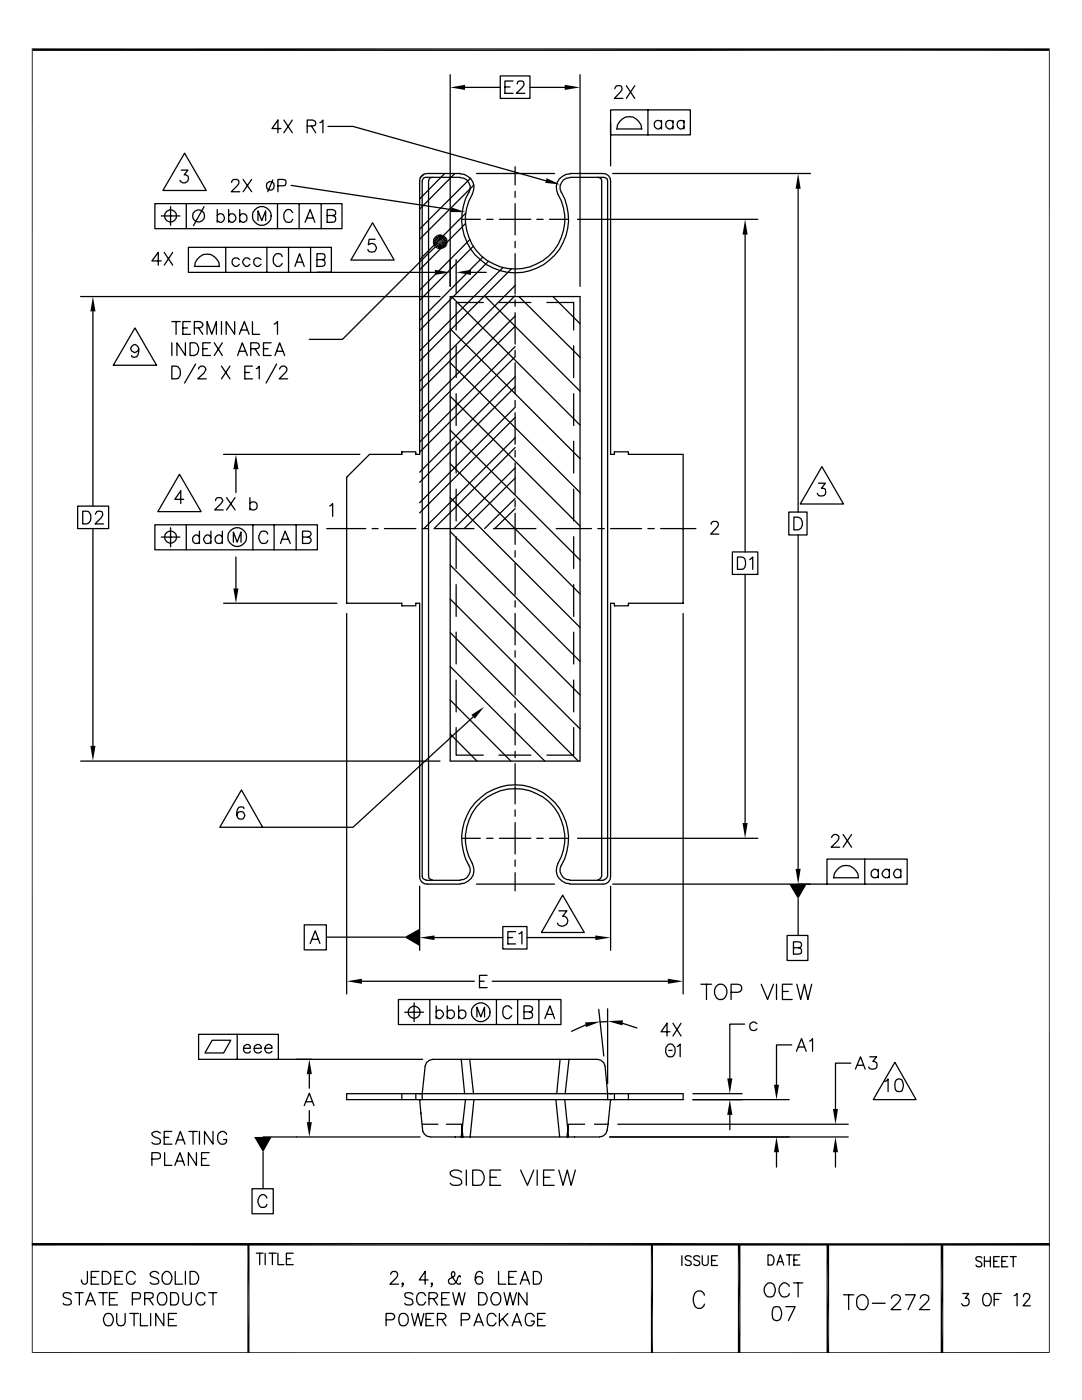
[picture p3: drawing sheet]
<svg xmlns="http://www.w3.org/2000/svg" width="216mm" height="279mm" viewBox="0 0 216 279" stroke-linecap="round" stroke-linejoin="round" font-family="sans-serif">
<g fill="none" stroke="#000" stroke-width=".25">
<path d="M89.8 14.9v42.3M92.8 17.4h7M99.8 15.2h5.9v4.4h-5.9zM100.8 17.4h1M102.4 16.2h-1.6v2.4h1.6M103.2 16.8l.2-.5 .7-.1a.62 .62 0 0 1 .4 .9l-1.5 1.5h1.7M105.7 17.4h7M115.7 14.9v42.3M122.7 17.7l.2-.5 .8-.1a.62 .62 0 0 1 .3 .9l-1.4 1.6h1.7M125 17.1l1.7 2.5M126.7 17.1l-1.7 2.5M36.2 34h1.3l-.8 .9a.83 .83 0 0 1 .9 .9 .83 .83 0 0 1-1.1 .7l-.6-.5"/>
<path d="M36.8 30.6l4.3 7.4h-8.6zM46.2 36.4l.2-.4a.97 .97 0 0 1 1.2 0 .89 .89 0 0 1-.3 1.1l-1.2 1.2h1.7M48.5 35.8l1.7 2.5M50.2 35.8l-1.7 2.5M54.4 35.9l-1 2.4M55.5 37.1l1.4-.1 .2-.4-.1-.6-.5-.2h-1v2.5M56 25.7h-1.7l1.2-1.7v2.5M56.6 24l1.7 2.5M58.1 37l31.9 4.8M58.3 24l-1.7 2.5M61.3 25.1h1.4a.6 .6 0 0 0 .2-.9l-.5-.2h-1.1v2.5M62.1 25.1l.9 1.4"/>
<path d="M63.8 24.5l.3-.1 .3-.4v2.5M65.4 25.2h5l38.5 10.9M84.6 34.8l-.8 .7M86.3 35.4l-.4 .1-.4 .7v138.6l.1 .5 .7 .3M88.7 34.6l-5 5.1M90.8 34.6l-7.1 7.1M91.9 34.7a2.73 2.73 0 0 1 2.3 4.1 9.9 9.9 0 0 0 8.6 14.9 9.9 9.9 0 0 0 8.5-14.9 2.71 2.71 0 0 1 2.4-4.1M91.9 35.5a1.99 1.99 0 0 1 1.7 2.9M91.9 34.6h-6.6a1.45 1.45 0 0 0-1.6 1.6v54.5h-.7v-.5h-2.8v.5h-6.5l-4.5 4.5v25.2h11v.5h2.8v-.5h.7v54.5a1.45 1.45 0 0 0 1.6 1.5h6.6M91.9 35.4h-6.9l-.4 .1-.4 .7v138.6l.1 .5 .7 .3M93.6 38.4a10.7 10.7 0 0 0 9.2 16 10.7 10.7 0 0 0 9.2-16M93.9 35.6l-10.2 10.1"/>
<path d="M94.6 36.9l-10.9 10.9M95.1 34.6h15.6M102.8 33.3v3.6M102.8 38.2v1.2M113.7 34.6h6.6a1.45 1.45 0 0 1 1.5 1.6v54.5h.8v-.5h2.8v.5h10.9v29.7h-10.9v.5h-2.8v-.5h-.8v54.5a1.45 1.45 0 0 1-1.5 1.5h-6.6M113.7 35.5a1.99 1.99 0 0 0-1.7 2.9M113.7 35.4h6.8l.7 .3v.5v138.6l-.2 .5-.5 .3M119.3 35.4l.7 .3 .1 .5v138.6l-.3 .5-.5 .3M121.8 24.5v8.6M121.8 21.9h16v5h-16zM122.3 34.6h39.4M123 25.7h5.1"/>
<path d="M123.1 25.7a2.46 2.46 0 0 1 2.5-2.4 2.46 2.46 0 0 1 2.4 2.4M129.3 21.9v5M132 24.4a.81 .81 0 0 0-1.1-.2 .81 .81 0 0 0-.2 1.1 .81 .81 0 0 0 1 .3l.3-.3M132 24v1.7M134.3 24.4a.81 .81 0 0 0-1.1-.2 .81 .81 0 0 0-.3 1.1 .81 .81 0 0 0 1.1 .3l.3-.3M134.3 24v1.7M136.5 24.4a.8 .8 0 0 0-1.3-.1 .8 .8 0 0 0 .3 1.3 .6 .6 0 0 0 1-.3M136.5 24v1.7M159.3 37.7v64.5M16.1 59.2h71.7M30.9 40.6h37.3v5h-37.3zM32.2 52.1h-1.9l1.3-1.7v2.5"/>
<path d="M32.2 43.1h3.7M32.8 50.4l1.7 2.5M34 41.2v3.8M34.5 50.4l-1.7 2.5M37.2 40.6v5M37.6 49.4h28.5v5h-28.5zM38.8 53.2h5a2.46 2.46 0 0 0-2.5-2.5 2.46 2.46 0 0 0-2.4 2.5M40.7 41.2l-2.1 3.8M43.3 43a.75 .75 0 0 1 1.3 0 .85 .85 0 0 1 .1 .9 .85 .85 0 0 1-.8 .5l-.6-.4M43.3 41.8v2.6M45 49.4v5M45.6 43a.73 .73 0 0 1 1.3 0 .81 .81 0 0 1-.1 1.1 .81 .81 0 0 1-1.2-.1"/>
<path d="M45.6 41.8v2.6M47.8 51.8a.81 .81 0 0 0-1.1-.2 .81 .81 0 0 0-.3 1.1 .81 .81 0 0 0 1.1 .3l.3-.3M47.8 43a.85 .85 0 0 1 1.2-.2 .85 .85 0 0 1 .2 1.2l-.5 .4h-.4l-.5-.4M47.8 41.8v2.6M49.9 51.8a.79 .79 0 0 0-1.1-.2 .79 .79 0 0 0-.2 1.1l.4 .5h.4l.5-.5M51.5 44v-1.9l.7 1.9 .8-1.9v1.9M52.1 51.8a.81 .81 0 0 0-1.1-.2 .81 .81 0 0 0-.3 1.1 .81 .81 0 0 0 1.1 .3l.3-.3M53.3 49.4v5M55.4 40.6v5M56.3 51.2a.91 .91 0 0 0-1-.6 .91 .91 0 0 0-.8 1l.1 1 .6 .6a1 1 0 0 0 1.1-.6M57.6 49.4v5M58.4 42.4a.91 .91 0 0 0-1.3-.4 1.54 1.54 0 0 0 .2 2.4l.8-.1 .3-.5"/>
<path d="M58.8 53.2l1-2.6 .9 2.6M59.2 52.3h1.2M59.7 40.6v5M60.9 44.4l1-2.6 .9 2.6M61.3 43.5h1.2M62 49.4v5M63.2 51.8l1.5-.1a.83 .83 0 0 0 0-1l-1.5-.1v2.6h1.1l.5-.3v-.8l-.5-.3M63.2 54.4h23.6M64.1 40.6v5M65.3 43l1.4-.1a.6 .6 0 0 0 .2-.8l-.5-.3h-1.1v2.6h1.1a.68 .68 0 0 0 .6-.4 .68 .68 0 0 0-.1-.7l-.5-.3M74.3 44.4l4.4 7.5h-8.7zM74.8 47.8h-1.1l-.2 1.1 .5-.3a.88 .88 0 0 1 1.1 .6 .88 .88 0 0 1-.6 1.1 .88 .88 0 0 1-1.1-.5"/>
<path d="M86.8 49.4l-18.5 18.3h-6.6M89.8 59.2h25.9v92.7h-25.9zM90.1 59.2l25.6 25.6M91 51.8v6.6M92.3 43.8h3.5M92.9 42.6l-9.2 9.2M92.9 44.6l-9.2 9.2M93.7 47.8l-10 10.1M94 54.4h3M94.4 49.2l-10.7 10.7M96.4 51.3l-12.7 12.6M96.9 59.2l18.8 18.9"/>
<path d="M97.1 43.8h1.3M97.5 52.2l-13.8 13.8M99.7 43.8h6.2M100.3 53.4l-16.6 16.6M102 53.7l-18.3 18.4M102.8 40.6v6.3M102.8 48.2v1.2M102.8 50.6v3.7M102.8 54.4v4.3M102.8 59.9v1.2M102.8 57l-19.1 19.1M102.8 59l-19.1 19.1"/>
<path d="M103.5 59.2l12.2 12.1M107.1 43.8h1.3M109.6 43.8h3.7M110.3 59.2l5.4 5.4M115.2 43.8h36M148.7 46.8v63.4M18.5 62.1v38.9M26.9 65.4l4.3 7.5h-8.6zM27.7 69.6a.81 .81 0 0 1-.9 .8 .81 .81 0 0 1-.7-.9 .81 .81 0 0 1 .8-.8 .81 .81 0 0 1 .8 .9 1.27 1.27 0 0 1-.8 1.7l-.6-.1-.1-.2M34.3 73.1h.8a1.32 1.32 0 0 1 .8 1.9l-.3 .5-1.3 .1zM34.3 64.2h1.7M34.3 68.4v2.6"/>
<path d="M35.1 64.2v2.5M36.5 65.4h.9M37 68.4v2.6l-1.7-2.6v2.6M37.9 68.4h.9a1.35 1.35 0 0 1 .9 1.3 1.35 1.35 0 0 1-.9 1.3h-.9zM38 64.2h-1.5v2.5h1.5M38.8 65.4h1.1a.74 .74 0 0 0 .6-.7l-.6-.5h-1.1v2.5M39 72.6l-2.2 3.9M39.6 73.7v-.1a.84 .84 0 0 1 1-.5l.5 .5v.2l-.4 .6-1.2 1.2h1.6M39.6 65.4l.9 1.3M40.5 69.6h.9M41.3 66.7v-2.5l.9 2.5 1-2.5v2.5M42 68.4h-1.5v2.6h1.5"/>
<path d="M42.8 68.4l1.6 2.6M44.2 64.2v2.5M44.2 73.1l1.7 2.5M44.4 68.4l-1.6 2.6M45.9 73.1l-1.7 2.5M46.8 64.2v2.5l-1.7-2.5v2.5M47.4 71l.9-2.6 1.1 2.6M47.8 66.7l1-2.5 .9 2.5M47.8 70.1h1.1M48.1 65.9h1.3M48.9 74.3h.9M50 69.6l1.5-.1a.6 .6 0 0 0 .2-.7 .6 .6 0 0 0-.6-.4h-1.1v2.6"/>
<path d="M50.4 64.2v2.5h1.4M50.4 73.1h-1.5v2.5h1.5M50.9 69.6l.8 1.4M51.1 73.6l.3-.1 .3-.4v2.5M52.6 69.6h.9M54.1 68.4h-1.5v2.6h1.5M54.7 64.7l.7-.5v2.5M54.9 71l.9-2.6 1 2.6M55.2 70.1h1.2M55.2 72.6l-2.1 3.9M55.8 73.7v-.1a.87 .87 0 0 1 1-.5 .77 .77 0 0 1 .1 1.3l-1.2 1.2h1.7M89.8 79.1l25.9 25.9"/>
<path d="M89.8 72.4l25.9 25.9M89.8 65.6l25.9 25.9M91 69v6.4M91 78.6v6.3M96.4 60.4h-5.4v5.5M99.6 60.4h6.3M102.8 62.4v6.3M102.8 69.9v1.2M102.8 72.4v6.3M102.8 79.9v1.2M102.8 63.1l-19.1 19M102.8 69.2l-19.1 19"/>
<path d="M102.8 75.2l-19.1 19M102.8 65.1l-19.1 19.1M102.8 71.2l-19.1 19.1M102.8 77.2l-19.1 19.1M109.1 60.4h5.4v5.5M114.5 69v6.4M114.5 78.6v6.3M35.8 94.7l4.3 7.4h-8.6zM36.7 99.7h-1.8l1.2-1.7v2.5M43 99.9l.1-.3 .3-.3 .8 .1 .2 .4-.4 .8-1.2 1.2h1.7M44.6 90.7h27.2M45.2 99.3l1.7 2.5"/>
<path d="M46.9 99.3l-1.7 2.5M47.1 93.6v4.7M49.9 99.3v2.5M89.8 99.3l25.9 25.9M89.8 92.5l25.9 26M89.8 85.9l25.9 25.9M91 88.1v6.3M91 97.6v6.4M102.8 82.4v6.2M102.8 89.9v1.3M102.8 92.4v6.2M102.8 99.9v1.3"/>
<path d="M102.8 81.3l-19.1 19M102.8 87.4l-18.2 18.1M102.8 93.4l-12.2 12.1M102.8 99.5l-6.1 6M102.8 83.3l-19.1 19.1M102.8 89.3l-16.2 16.2M102.8 95.4l-10.2 10.1M114.5 88.1v6.3M114.5 97.6v6.4M163.3 96.4h1.4l-.8 1.1h.6a.88 .88 0 0 1-.1 1.4 .88 .88 0 0 1-1.3-.4M164 93.1l4.3 7.5h-8.6zM15.5 101h6.2v4.5h-6.2z"/>
<path d="M16.5 102h.8a1.19 1.19 0 0 1 .8 1.5 1.27 1.27 0 0 1-.8 1.1h-.8zM18.5 105.5v43.3M19 102.6l.3-.5 .8-.1a.62 .62 0 0 1 .3 1l-1.4 1.6h1.7M30.9 104.7h32.4v5h-32.4zM32.2 107.2h3.7M34 105.3v3.8M37.2 104.7v5M39.8 107.2a.74 .74 0 0 0-1-.4 .74 .74 0 0 0-.4 1 .73 .73 0 0 0 .6 .6 .73 .73 0 0 0 .8-.3M39.8 106v2.5M42.1 107.2l-.4-.4a.83 .83 0 0 0-1 1 .83 .83 0 0 0 1.4 .3M42.1 106v2.5M44.4 107.2a.82 .82 0 0 0-1.5 .1 .82 .82 0 0 0 1 1.2l.5-.4"/>
<path d="M44.4 106v2.5M46.6 108.2v-2l.7 2 .8-2v2M47.1 111.2v6.2M49.9 100.5a.8 .8 0 0 1 1.2-.1 .8 .8 0 0 1 0 1.2 .8 .8 0 0 1-1.2-.2M50.5 104.7v5M53.4 106.6a.83 .83 0 0 0-.8-.6 .83 .83 0 0 0-.8 .6 1.13 1.13 0 0 0 0 1.4 1.13 1.13 0 0 0 1.3 .4l.3-.5M54.7 104.7v5M56 108.5l.9-2.5 1 2.5M56.3 107.6h1.2M59.1 104.7v5M60.4 107.2h1.1a.74 .74 0 0 0 .6-.8l-.3-.3-1.4-.1v2.5h1.1a.64 .64 0 0 0 .4-1.1l-.1-.1-.3-.1M65.2 105.5h7.8"/>
<path d="M65.8 101l.6-.5v2.5M74.3 105.5h1.1M76.7 105.5h6.3M84.2 105.5h1.3M86.7 105.5h7.9M89.8 119.5l25.9 26M89.8 112.8l25.9 25.9M89.8 106.1l25.9 25.9M91 107.1v6.4M91 116.7v6.3M98.5 105.5h8.4M102.8 102.4v6.2"/>
<path d="M102.8 109.9v1.3M102.8 112.4v6.3M102.8 119.9v1.3M102.8 101.5l-4.1 4M111 105.5h7M114.5 107.1v6.4M114.5 116.7v6.3M119.3 105.5h1.3M121.8 105.5h6.2M129.3 105.5h1.3M131.8 105.5h7.1M141.9 104.6a.55 .55 0 0 1 .5-.5h.4a.6 .6 0 0 1 .5 .9l-1.5 1.6h1.6"/>
<path d="M146.1 110.2h5.1v4.4h-5.1zM147.2 111.2h.8a1.39 1.39 0 0 1 .6 2.1l-.6 .3h-.8zM148.7 114.6v49.7M149.6 111.7l.6-.5v2.4M157.4 102.2h3.6v4.6h-3.6zM158.4 103.2h.9a1.35 1.35 0 0 1 .8 1.3 1.35 1.35 0 0 1-.8 1.2h-.9zM159.3 106.8v66.6M44.6 120.4h22.6M69.2 122.4v76M89.8 139.7l12.1 12.2M89.8 133l18.9 18.9M89.8 126.2l25.6 25.7"/>
<path d="M91 126.2v6.3M91 135.7v6.4M102.8 122.4v6.3M102.8 129.9v1.2M102.8 132.4v6.3M102.8 140v1.1M114.5 126.2v6.3M114.5 135.7v6.4M136.3 122.4v76M16.1 151.9h71.7M48.2 157.6l4.2 7.5h-8.5zM89.8 146.5l5.4 5.4"/>
<path d="M91 145.2v5.5h5.4M94.4 143.1l-24 22h-18M99.6 150.7h6.3M102.8 142.4v6.3M102.8 149.9v1.3M102.8 152.4v4.1M102.8 156.8v3.6M114.5 145.2v5.5h-5.4M48.7 161.4a.72 .72 0 0 0-1-.3 1.39 1.39 0 0 0 .3 2.4h.1a.76 .76 0 0 0 .6-1.2 .79 .79 0 0 0-.9-.3 .79 .79 0 0 0-.6 .7M83.7 176.9v12.8M85 175.7h6.9M91.9 176.4a2.73 2.73 0 0 0 2.3-4.1 9.9 9.9 0 0 1 8.6-14.9 9.9 9.9 0 0 1 8.5 14.9 2.71 2.71 0 0 0 2.4 4.1"/>
<path d="M92.3 167.3h3.5M93.6 172.6a1.99 1.99 0 0 1-1.7 3M93.6 172.7a10.7 10.7 0 0 1 9.2-16.1 10.7 10.7 0 0 1 9.2 16.1M95.1 176.4h15.6M97.1 167.3h1.3M99.7 167.3h6.2M102.8 161.6v1.3M102.8 164.2v6.2M102.8 171.6v1.3M102.8 174.2v3.6M107.1 167.3h1.3M109.6 167.3h3.7"/>
<path d="M112 172.6a1.99 1.99 0 0 0 1.7 3M112.3 178.6l4.3 7.5h-8.6zM113.7 175.7h6.8M115.2 167.3h36M121.8 176.9v12.8M122.3 176.4h42.7M159.3 179.4v7.2M165 171.4h16v5h-16zM165.9 167.1a.74 .74 0 0 1 1.2-.5 .74 .74 0 0 1-.1 1.3l-1.1 1.2h1.7M166.3 175.2h5a2.46 2.46 0 0 0-2.5-2.5 2.46 2.46 0 0 0-2.4 2.5M168.2 166.5l1.7 2.6M169.9 166.5l-1.7 2.6"/>
<path d="M172.6 171.4v5M175.3 173.9a.82 .82 0 0 0-1.5 .2 .82 .82 0 0 0 1 1.1l.5-.4M175.3 173.5v1.7M177.5 173.9a.76 .76 0 0 0-.9-.4 .76 .76 0 0 0-.6 .7 .8 .8 0 0 0 .5 .9 .8 .8 0 0 0 1-.3M177.5 173.5v1.7M179.7 173.9a.83 .83 0 0 0-1.2-.1 .83 .83 0 0 0 .1 1.3 .85 .85 0 0 0 1.1-.3M179.7 173.5v1.7M60.7 184.6h4.4v5h-4.4zM61.9 188.3l1-2.5 .9 2.5M62.3 187.5h1.2M65.3 187h15.4M72.2 195.8h22.5"/>
<path d="M79.5 199.5h32.4v5h-32.4zM85.8 199.5v5M86.7 187.1h13.6M95.7 195.8h.9M97.2 194.6h-1.5v2.5h1.5M98.2 195.8h35.1M99.1 199.5v5M100.3 184.9h4.9v4.5h-4.9zM101.3 187.1h1M102.9 185.9h-1.6v2.5h1.6M103.3 199.5v5M103.5 186.4l.6-.5v2.5"/>
<path d="M105.2 187.1h13.6M107.5 199.5v5M111.5 181.8h1.6l-.8 1.1a.97 .97 0 0 1 1 .9 .97 .97 0 0 1-.9 1 .84 .84 0 0 1-1.1-.6M139.9 196.4h2.1M141 196.4v3.1M142.9 196.8a1.19 1.19 0 0 1 1.3-.3 1.19 1.19 0 0 1 .8 1.1 1.36 1.36 0 0 1-.3 1.5 1.36 1.36 0 0 1-1.5 .2 1.79 1.79 0 0 1-.3-2.5zM145.9 198h1.3a.88 .88 0 0 0 .8-1l-.3-.4-.5-.2h-1.3v3.1M151.9 196.4l1.3 3.1 1.1-3.1M154.9 196.4v3.1M156.1 197.9h1.2M157.1 186.7h4.1v5h-4.1zM158.1 196.4h-2v3.1h2"/>
<path d="M158.3 189.1h1.4a.6 .6 0 0 0 .2-.7 .6 .6 0 0 0-.6-.4h-1v2.4l1.4-.1a.66 .66 0 0 0 .2-.7 .66 .66 0 0 0-.6-.5M159 196.4l.8 3.1 .7-3.1 .7 3.1 .8-3.1M39.6 206.4h15.9v5h-15.9zM42.3 207.6h3.8l-1.5 2.5h-3.7zM47.3 206.4v5M48.6 209.2h1.4a.62 .62 0 0 0-.8-.8 1.01 1.01 0 0 0-.5 1.4 .75 .75 0 0 0 1.3 0M50.7 209.2h1.5v-.2a.82 .82 0 0 0-.9-.6 1.01 1.01 0 0 0-.5 1.4 .82 .82 0 0 0 1.4 0M52.8 209.2h1.5a.69 .69 0 0 0-.5-.7 .69 .69 0 0 0-.8 .3 .82 .82 0 0 0 .1 1.2 .82 .82 0 0 0 1.2-.2M55.5 211.4h28.8M61.1 219.9h1.2M61.7 214.4v2.8M80.2 218.3v1.2"/>
<path d="M80.8 202h3.7M82.6 200.2v3.7M83 218.3v1.2M83.7 219.5l.6 6.1a1.6 1.6 0 0 0 1.6 1.3h33.7l.7-.2 .6-.5 .4-1.8M83.7 219.5h.1M83.7 218.3h.1M87 201.9a.79 .79 0 0 1 1.2-.2 .79 .79 0 0 1 .1 1.2l-.4 .4h-.4l-.5-.4M87 200.7v2.6M89.2 201.9a.81 .81 0 0 1 1.1-.2 .81 .81 0 0 1 .3 1.1 .81 .81 0 0 1-1.1 .3l-.3-.2M89.2 200.7v2.6M91.5 201.9a.81 .81 0 0 1 1.1-.2 .81 .81 0 0 1 .3 1.1 .81 .81 0 0 1-1.1 .3l-.3-.2M91.5 200.7v2.6"/>
<path d="M92 211.4l.7 6.9M92.9 219.5l-.9 7.4M93.7 211.4l.8 6.9M94.6 219.5l-.8 7.4M95.2 202.9v-1.9l.7 1.9 .8-1.9v1.9M102.1 201.3a1.02 1.02 0 0 0-1.6-.2l-.2 .6a1.16 1.16 0 0 0 1.2 1.6l.6-.6M104.6 201.9l1.4-.1a.6 .6 0 0 0 .2-.8l-.5-.3h-1.1v2.6h1.1l.5-.3v-.8l-.5-.3M108.7 203.3l1-2.6 1 2.6M109.1 202.4h1.2M110.9 219.5l.8 7.4M111.8 211.4l-.7 6.9M112.7 219.5l.8 7.4"/>
<path d="M113.5 211.4l-.7 6.9M116.8 204.6l-2.8 1.2M119.5 201.4l1 9.3M121.2 201.3v14.9M121.2 203.9l-1.5 .1M121.8 218.3h-.6l-.5-5.5-.2-.7-.6-.5-.7-.2h-32.8l-.7 .2-.6 .5-.3 .7-.6 5.5v1.2M121.8 219.5h.1M121.8 218.3h.1M121.8 218.3h14.5v1.2h-67.1v-1.2h52v1.2M121.8 219.5l-.5 4.9M122.6 218.3v1.2M124.2 204.2l2.9 .9"/>
<path d="M125.4 218.3v1.2M133.3 208.5l.2-.1a1.01 1.01 0 0 1 1.2 1 1.3 1.3 0 0 1-.7 1.5h-.5a1.5 1.5 0 0 1-.2-2.4zM133.4 209.6h.7M133.7 205.9h-1.8l1.2-1.7v2.6M134.3 204.2l1.6 2.6M135.1 208.9l.6-.5v2.5M135.9 204.2l-1.6 2.6M138.3 219.5h19.2M138.3 218.3h9.8M148.6 204.4h-3v10.8M151 204.3l-.5-.3h-.3a1.01 1.01 0 0 0-.5 1.3 .82 .82 0 0 0 1.3 0M158 208.5h-3.1v8"/>
<path d="M158.9 209.8l1-2.5 1 2.5M159.3 209h1.2M161.5 207.8l.3-.1 .3-.4v2.5M169.8 212.2h-3.1v9.1M170.7 213.4l1-2.5 .9 2.5M171.1 212.6h1.2M173.6 210.9h1.3l-.7 .9a.8 .8 0 0 1 .8 1 .8 .8 0 0 1-1.1 .6l-.3-.1-.3-.4M176.6 215.8l.3-.1 .3-.4v2.5M178.6 212l4.2 7.5h-8.6zM178.9 215.5l.6-.2a1.45 1.45 0 0 1 .6 2.1l-.2 .4a1.02 1.02 0 0 1-1.3-.4 2.35 2.35 0 0 1 .3-1.9zM30.3 231.3h1.1l.5-.2a.74 .74 0 0 0-.2-1l-1.4-.1v2.6M32 226.1a1.16 1.16 0 0 0-1.7 0v.3a1.67 1.67 0 0 0 1.4 .8l.3 .4v.4a1.16 1.16 0 0 1-1.7 0"/>
<path d="M32.8 227h.9M32.9 230v2.6h1.4M34.3 225.8h-1.5v2.5h1.5M34.9 232.6l1-2.6 .9 2.6M35.1 228.3l.9-2.5 .9 2.5M35.3 231.7h1.2M35.4 227.5h1.2M37.7 225.8h1.7M38.5 225.8v2.5M39.2 230v2.6l-1.6-2.6v2.6M39.8 225.8v2.5M40.2 231.2h.9"/>
<path d="M41.7 230h-1.5v2.6h1.5M42.5 225.8v2.5l-1.7-2.5v2.5M45.2 226.4l-.1-.3-.5-.3a1.12 1.12 0 0 0-1.2 .9 1.35 1.35 0 0 0 .7 1.6h.5a.74 .74 0 0 0 .6-.9h-.6M50.3 237.2h4.2v5h-4.2zM52.5 230v7.2M52.5 226.9h31.3M53.3 239.1a.81 .81 0 0 0-.8-.7 .81 .81 0 0 0-.9 .7 1.13 1.13 0 0 0 0 1.4 1.13 1.13 0 0 0 1.3 .4l.4-.5M60.7 220.6l1-2.4 1 2.4M61.7 221.7v2.2M84.2 224.4h3.2M89.1 224.4h3l.3 2.5M92.1 233.9a1.68 1.68 0 0 0-2.3 0 .89 .89 0 0 0 .7 1 1.67 1.67 0 0 1 1.6 .8v.4a1.68 1.68 0 0 1-2.3 0"/>
<path d="M93 233.5v3.1M94.3 233.5h1.2a1.71 1.71 0 0 1 .5 3l-1.7 .1zM97.8 234.9h1.3M99.9 233.5h-2.1v3.1h2.1M103.9 233.5l1.3 3.1 1.3-3.1M107.2 233.5v3.1M108.5 234.9h1.2M110.6 233.5h-2.1v3.1h2.1M111.5 233.5l.9 3.1 .8-3.1 .8 3.1 .8-3.1M116.7 224.4h-3.2l-.4 2.5M118.6 224.4h2.7M121.7 226.9h47.5"/>
<path d="M123.3 224.4h45.9M145.6 222.5v3M154.9 230v2.9M166.7 230v2.9M14.2 258.3a1.08 1.08 0 0 0-1.6 0l.2 .6 1 .3a.61 .61 0 0 1 .4 .7 .61 .61 0 0 1-.6 .5l-.8-.1-.2-.2M15 258h1.6M15.8 258v2.4M17.4 253.7v2.3a.6 .6 0 0 1-.9 .2l-.2-.8M17.4 259.6h1.2M18.2 254.9h.9M19.7 253.7h-1.5v2.6h1.5M19.7 258h1.7"/>
<path d="M20.4 253.7h.9a1.35 1.35 0 0 1 .8 1.3 1.35 1.35 0 0 1-.8 1.3h-.9zM20.6 258v2.4M21.8 259.2h1.1M22.9 254.9h1M23.5 258h-1.7v2.4h1.7M24.5 253.7h-1.6v2.6h1.6M26.4 259.2h1.5l.1-.5-.1-.6-.5-.1h-1v2.4M27 254.3a.92 .92 0 0 0-1.1-.6 .92 .92 0 0 0-.7 1.1 1.08 1.08 0 0 0 .2 1.2 1.08 1.08 0 0 0 1.3 .2l.3-.5M28.9 259.2h1.1l.5-.3a.59 .59 0 0 0 0-.6 .59 .59 0 0 0-.5-.3h-1.1v2.4M29.7 259.2l.9 1.2M31.7 254.2a.93 .93 0 0 0-.9-.5 .93 .93 0 0 0-.8 .6l.2 .5 1 .3a.66 .66 0 0 1 .2 1.1 1.26 1.26 0 0 1-1.4-.3M31.8 258.1l.8-.1a1.42 1.42 0 0 1 0 2.4h-.5a1.5 1.5 0 0 1-.3-2.3z"/>
<path d="M32.4 254.3l.6-.6a1.35 1.35 0 0 1 1.3 1 1.35 1.35 0 0 1-.5 1.5l-.3 .1a1.24 1.24 0 0 1-1.1-.6 1.24 1.24 0 0 1 0-1.4zM34 258h.9a1.39 1.39 0 0 1 .6 2.1l-.6 .3h-.9zM35 253.7v2.6h1.4M36.5 258v1.8l.2 .3a.86 .86 0 0 0 .8 .3 .86 .86 0 0 0 .7-.6v-1.8M37 253.7v2.6M37.9 253.7h.9a1.36 1.36 0 0 1 .8 1.3 1.36 1.36 0 0 1-.8 1.3h-.9zM40.9 258.6a.83 .83 0 0 0-.8-.6 .83 .83 0 0 0-.8 .6 1.13 1.13 0 0 0-.1 1.3 1.13 1.13 0 0 0 1.4 .4l.3-.5M41.7 258h1.6M42.5 258v2.4M51.1 250.1h1.4M51.8 250.1v2.3M52.9 250.1v2.3"/>
<path d="M53.7 250.1h1.4M54.4 250.1v2.3M55.5 250.1v2.3h1.1M57.1 251.2h.9M58.5 250.1h-1.4v2.3h1.4M78 254.3l.1-.3 .3-.3h.5a.77 .77 0 0 1 .1 1.4l-1.2 1.2h1.7M80.4 256.2h-.2l.1-.2a.55 .55 0 0 1-.1 .8M82.4 258.3a1.08 1.08 0 0 0-1.6 0l.1 .6 1.1 .3a.61 .61 0 0 1 .4 .7 .61 .61 0 0 1-.6 .5l-.9-.1-.1-.2M84.9 258.6l-.3-.5-.8-.1a1.42 1.42 0 0 0 0 2.4l.8-.1 .3-.5M85.4 255.4h-1.7l1.1-1.7v2.6M85.6 259.2h1.1a.74 .74 0 0 0 .6-.8l-.3-.3-1.4-.1v2.4M86.3 256.2h-.3l.2-.2a.55 .55 0 0 1-.2 .8"/>
<path d="M86.4 259.2l.9 1.2M88.1 259.2h1M89.7 258h-1.6v2.4h1.6M90.3 258l.6 2.4 .7-2.4 .6 2.4 .6-2.4M91.9 254.8l-.1-.2h-.2l-.2 .3a1.3 1.3 0 0 1-1.4 1.4 .61 .61 0 0 1-.5-.5 .61 .61 0 0 1 .2-.6l1-.6a.58 .58 0 0 0-.3-.9l-.2 .2a1.05 1.05 0 0 0 .2 1.2l.9 1.1 .5 .1 .1-.3M95.5 258h.9a1.3 1.3 0 0 1 .8 1.2 1.3 1.3 0 0 1-.8 1.2h-.9zM96.3 254.2l-.1-.3-.6-.2a1.5 1.5 0 0 0-.6 2.2 .76 .76 0 0 0 1.2 0 .76 .76 0 0 0-.4-1.2 .76 .76 0 0 0-1 .7M98.5 258.1a1.2 1.2 0 0 1 1.4 .5 1.2 1.2 0 0 1-.2 1.5l-.3 .2a1.13 1.13 0 0 1-1.3-.4 1.13 1.13 0 0 1 0-1.3zM99.5 253.7v2.6h1.4M100.6 258l.6 2.4 .6-2.4 .6 2.4 .6-2.4M101.5 254.9h.9M103 253.7h-1.5v2.6h1.5"/>
<path d="M103.8 256.3l.9-2.6 1 2.6M104.1 255.4h1.2M105.2 258v2.4l-1.7-2.4v2.4M106.4 253.7h.8a1.32 1.32 0 0 1 .7 2l-.3 .5-1.2 .1zM136.1 250.6v2M137.9 250.9a.67 .67 0 0 0-.6-.3 .67 .67 0 0 0-.6 .4l.2 .4 .7 .2a.48 .48 0 0 1 .3 .5 .48 .48 0 0 1-.4 .5l-.6-.1-.2-.2M139.6 250.9a.67 .67 0 0 0-.6-.3 .67 .67 0 0 0-.6 .4l.2 .4 .7 .2a.48 .48 0 0 1 .3 .5 .48 .48 0 0 1-.4 .5l-.6-.1-.2-.2M140.1 250.6v1.5a.6 .6 0 0 0 .6 .5 .6 .6 0 0 0 .6-.5v-1.5M140.5 258.5a1.02 1.02 0 0 0-1-.9 1.02 1.02 0 0 0-1 .9 2.04 2.04 0 0 0 .8 2.6 1.05 1.05 0 0 0 1.2-.8M142 251.5h.7M143.2 250.6h-1.2v2h1.2M152.8 256.5a.93 .93 0 0 1 1-.5 .93 .93 0 0 1 .7 .7 1.7 1.7 0 0 1-.3 2 1.09 1.09 0 0 1-1.4-.2 1.56 1.56 0 0 1 0-2z"/>
<path d="M153.2 250.4a1.06 1.06 0 0 1 1.3 .8 1.06 1.06 0 0 1-.7 1.3h-.6zM155 252.5l.7-2.1 .7 2.1M155.3 251.8h.8M156.9 250.4h1.2M157.5 256.7a.97 .97 0 0 0-1-.7 .97 .97 0 0 0-.9 .7 1.33 1.33 0 0 0-.1 1.5 1.33 1.33 0 0 0 1.3 .6l.6-.3 .1-.4M157.5 250.4v2.1M158.3 256h1.9M158.4 251.5h.7M159.3 256v2.8M159.6 250.4h-1.2v2.1h1.2M168.3 258.4h2M169.3 258.4v3"/>
<path d="M171.2 258.8a1.13 1.13 0 0 1 1.3-.4 1.13 1.13 0 0 1 .7 1.1 1.71 1.71 0 0 1-.8 1.9 1.35 1.35 0 0 1-1.5-1.9zM177.9 259.1a.74 .74 0 0 1 .6-.7 1.03 1.03 0 0 1 1.2 .6v.2l-.5 .7-1.4 1.5h1.9M180.7 258.4h1.9l-1.4 3M183.6 259.1a.74 .74 0 0 1 .6-.7h.5l.6 .3a1.02 1.02 0 0 1-.4 1.2l-1.4 1.5h2M192.1 258.1h1.2l-.7 1a.8 .8 0 0 1 .7 1.2 .8 .8 0 0 1-1.4-.1M195.9 251a.65 .65 0 0 0-.7-.2 .65 .65 0 0 0-.5 .5l.2 .2a1.01 1.01 0 0 1 1 1 .67 .67 0 0 1-1.2 0M196.4 250.8v2M196.4 251.7h1.2M196.5 258.2l.6-.1a1.42 1.42 0 0 1 0 2.5 .84 .84 0 0 1-1-.9 1.57 1.57 0 0 1 .4-1.5zM197.6 250.8v2M198.3 251.7h.7M198.4 259.3h.9"/>
<path d="M199.4 250.8h-1.1v2h1.1M199.8 258.1h-1.4v2.5M199.9 251.7h.8M201.1 250.8h-1.2v2h1.2M201.6 250.8h1.2M202.2 250.8v2M202.4 258.6l.5-.5v2.5M204.2 258.7l.2-.5a.73 .73 0 0 1 1.1 .4l-.1 .5-1.3 1.5h1.5M17.1 260.4l.9-2.4 1 2.4M20.9 262.5a.95 .95 0 0 1 1.1-.3 .95 .95 0 0 1 .6 .9 1.12 1.12 0 0 1-.2 1.1 1.12 1.12 0 0 1-1.2 .3 1.5 1.5 0 0 1-.3-2zM23.3 262.1v1.8l.2 .3a.86 .86 0 0 0 .8 .4 .86 .86 0 0 0 .7-.7v-1.8M25.9 262.1h1.7"/>
<path d="M26.8 262.1v2.5M28 262.1v2.5h1.5M30.1 262.1v2.5M32.7 262.1v2.5l-1.6-2.5v2.5M33.6 263.3h1M35.2 262.1h-1.6v2.5h1.6M77 263.4h1.1a.64 .64 0 0 0 .5-1l-.1-.2-.4-.1h-1.1v2.5M79.8 262.5a.94 .94 0 0 1 1-.4 .94 .94 0 0 1 .6 1 1.12 1.12 0 0 1-.2 1.1 1.12 1.12 0 0 1-1.2 .3 1.8 1.8 0 0 1-.2-2zM82.1 262.1l.6 2.5 .7-2.5 .6 2.5 .6-2.5M85 263.3h.9M86.5 262.1h-1.5v2.5h1.5M87.3 263.3h1.1a.74 .74 0 0 0 .6-.7l-.3-.4-1.4-.1v2.5"/>
<path d="M88.1 263.3l.9 1.3M92 263.4h1.1a.64 .64 0 0 0 .5-1l-.1-.2-.4-.1h-1.1v2.5M94.6 264.6l.9-2.5 .9 2.5M94.9 263.8h1.2M99 262.7a.91 .91 0 0 0-1.1-.6 .91 .91 0 0 0-.7 1 1.08 1.08 0 0 0 .1 1.1 1.08 1.08 0 0 0 1.1 .4l.6-.6M99.7 262.1v2.5M100.2 263.1l1.1 1.5M101.3 262.1l-1.6 1.7M102.2 264.6l.9-2.5 1 2.5M102.5 263.8h1.2M106.6 262.7a.91 .91 0 0 0-1-.6 .91 .91 0 0 0-.8 1 1.08 1.08 0 0 0 .1 1.1 1.08 1.08 0 0 0 1.1 .4 .95 .95 0 0 0 .6-.9h-.6M107.3 263.3h.9"/>
<path d="M108.8 262.1h-1.5v2.5h1.5M154.4 260.9a1.02 1.02 0 0 1 1.4 .4 2.05 2.05 0 0 1-.3 2.1 .9 .9 0 0 1-1.3-.3 3 3 0 0 1 .2-2.2zM156.8 260.8h1.9l-1.4 2.8M174.1 260.1h2.5"/>
<circle cx="53.9" cy="37.1" r=".85"/>
<circle cx="34" cy="43.1" r="1.2"/>
<circle cx="39.6" cy="43.1" r="1.2"/>
<circle cx="52.2" cy="43.1" r="1.86"/>
<circle cx="34" cy="107.2" r="1.2"/>
<circle cx="47.3" cy="107.2" r="1.86"/>
<circle cx="82.6" cy="202" r="1.2"/>
<circle cx="95.9" cy="202" r="1.86"/>
</g>
<g fill="#000">
<path d="M6.3 9.7l.2 .5zM89.8 17.4l3-.5v1zM112.7 16.9l3 .5-3 .5zM6.3 9.7l203 .5h-202.8zM209.5 9.7l-.2 .5zM6.3 9.7h203.2l-.2 .5zM109.1 35.6l2.7 1.2-3-.3zM159.3 34.6l.5 3.1h-1.1zM86.4 48.3h1.4l-1.4 .6zM86.4 47.7l1.4 .6h-1.4zM86.4 48.9l1.4-.6-1 1.1zM86.8 53.8l3 .6-3 .5z"/>
<path d="M86.8 47.2l1 1.1-1.4-.6zM87.8 48.3l-.6 1.3-.4-.2zM86.8 47.2l.4-.3 .6 1.4zM87.8 48.3v1.5l-.6-.2zM87.2 46.9l.6-.2v1.6zM87.8 48.3l.6 1.3-.6 .2zM87.8 46.7l.6 .2-.6 1.4zM87.8 48.3l1.1 1.1-.5 .2zM88.4 46.9l.5 .3-1.1 1.1zM87.8 48.3l1.4 .6-.3 .5zM87.8 48.3h1.5l-.1 .6zM87.8 48.3l1.1-1.1 .3 .5z"/>
<path d="M87.8 48.3l1.4-.6 .1 .6zM90.1 41.4l2.9 .9h-3.1zM91 54.4l3-.6v1.1zM148.7 43.8l.5 3h-1zM18.5 59.2l.5 2.9h-1zM47.1 90.7l.5 2.9h-1zM46.6 117.4h1l-.5 3zM18 148.8h1l-.5 3.1zM94.1 142.7l2.5-1.6-1.9 2.3zM148.2 164.3h1l-.5 3zM157.5 176.4h3.5l-1.7 3zM158.7 173.4h1.1l-.5 3z"/>
<path d="M69.2 195.8l3-.5v1zM80.7 187l3-1.7v3.5zM83.7 187.1l3-.4v.9zM118.8 186.7l3 .4-3 .5zM133.3 195.3l3 .5-3 .5zM61.7 211.4l.5 3h-1zM116.8 204l3-.1-2.9 1.1zM121.2 203.8l3.1-.2-.1 1zM145.1 215.2h1l-.5 3.1zM154.4 216.5h1l-.5 3zM50.7 226.9h3.5l-1.7 3.1zM61.2 223.9h1l-.5 3z"/>
<path d="M145.6 219.5l.5 3h-1zM154.9 226.9l.5 3.1h-1zM166.7 226.9l.5 3.1h-1zM166.2 221.3h1l-.5 3.1zM164.9 248.3l.5 21.7h-.5zM164.9 248.3h.5v21.7zM6.3 248.6l203.2-.5v.5zM6.3 248.1h203.2l-203.2 .5zM147.2 248.5l.5 21.5h-.5zM147.2 248.5h.5v21.5zM187.7 248.5l.5 21.5h-.5zM187.7 248.5h.5v21.5z"/>
</g>
<path d="M6.4 9.9v260.1M209.4 9.9v260.1M6.3 269.9h203.2" fill="none" stroke="#000" stroke-width=".2"/>
<path d="M49.6 248.3v21.7M130.1 248.3v21.7" fill="none" stroke="#000" stroke-width=".42"/>
</svg>
